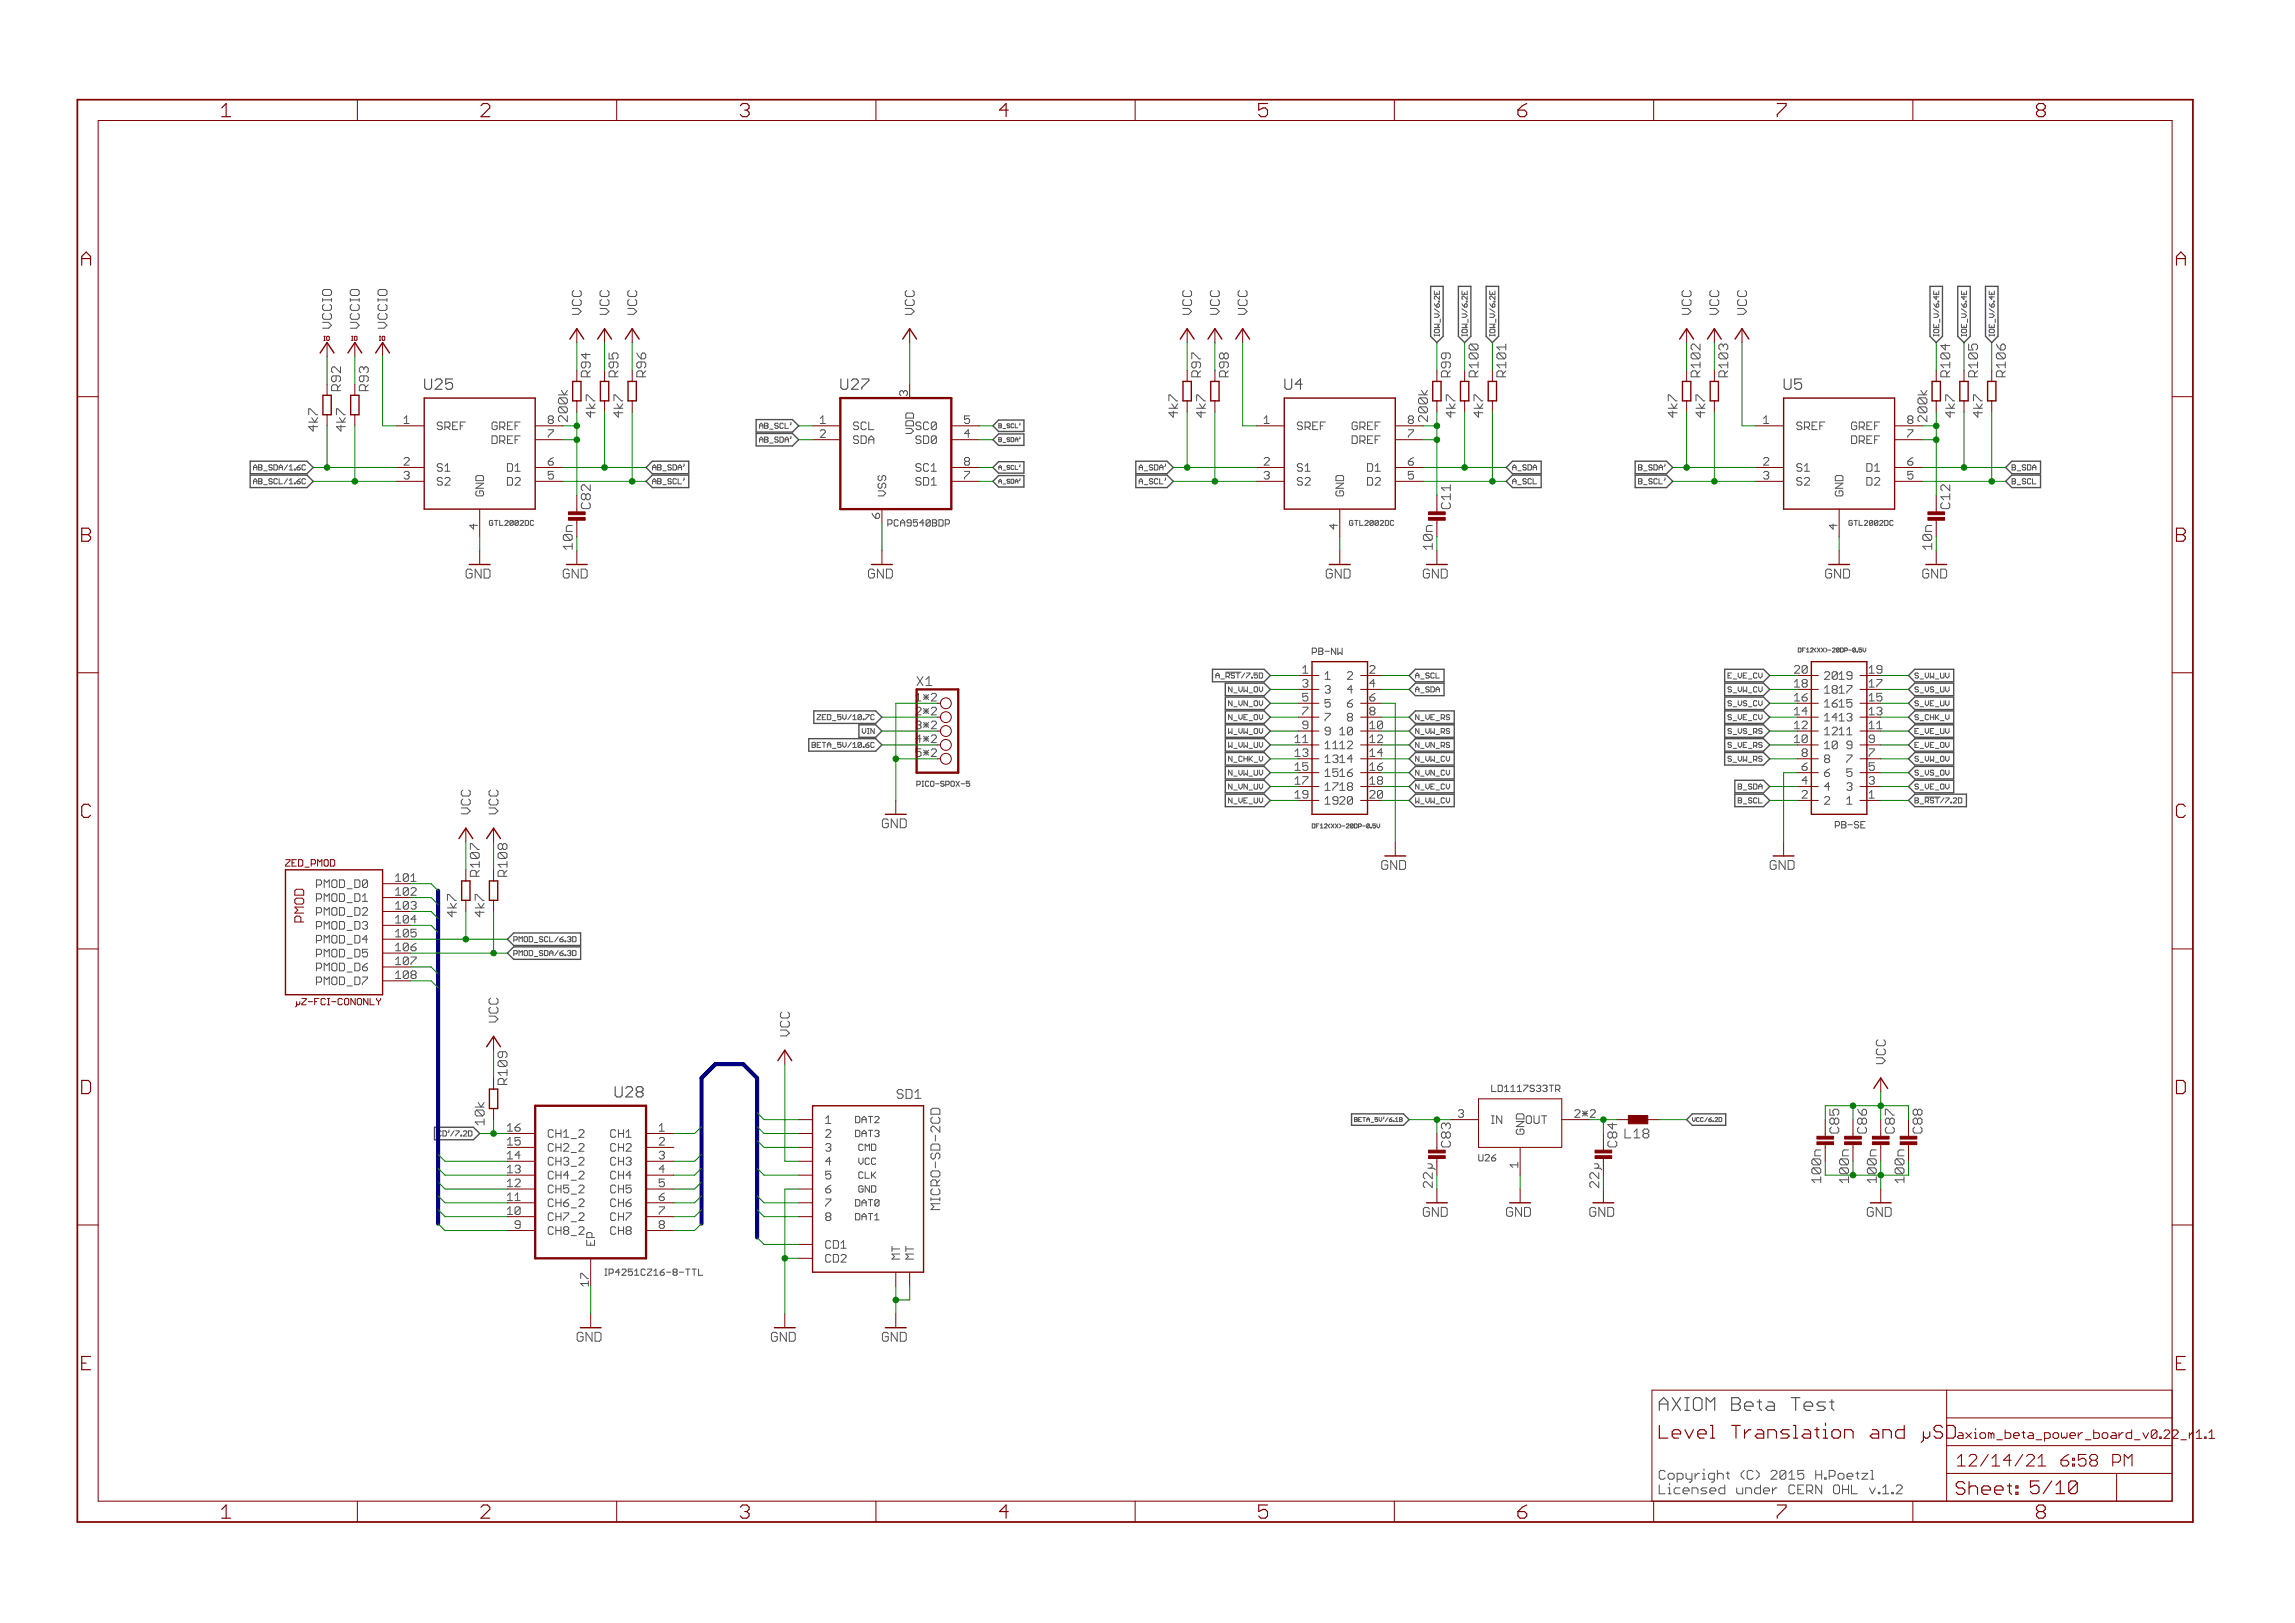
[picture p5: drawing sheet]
<svg xmlns="http://www.w3.org/2000/svg" width="420mm" height="297mm" viewBox="0 0 420 297" stroke-linecap="round" stroke-linejoin="round" font-family="sans-serif">
<defs><g id="words">
<g font-size="3.7" fill="#800000">
<text x="40.5" y="21.4">1</text>
<text x="88" y="21.4">2</text>
<text x="135.5" y="21.4">3</text>
<text x="182.9" y="21.4">4</text>
<text x="230.4" y="21.4">5</text>
<text x="277.8" y="21.4">6</text>
<text x="325.3" y="21.4">7</text>
<text x="372.8" y="21.4">8</text>
<text x="14.9" y="48.6">A</text>
<text x="398.4" y="48.6">A</text>
<text x="14.9" y="99.2">B</text>
<text x="398.4" y="99.2">B</text>
<text x="14.9" y="149.7">C</text>
<text x="398.4" y="149.7">C</text>
<text x="14.9" y="200.2">D</text>
<text x="398.4" y="200.2">D</text>
<text x="14.9" y="250.8">E</text>
<text x="398.4" y="250.8">E</text>
<text x="40.5" y="277.9">1</text>
<text x="88" y="277.9">2</text>
<text x="135.5" y="277.9">3</text>
<text x="182.9" y="277.9">4</text>
<text x="230.4" y="277.9">5</text>
<text x="277.8" y="277.9">6</text>
<text x="325.3" y="277.9">7</text>
<text x="372.8" y="277.9">8</text>
</g>
<text font-size="3.6" fill="#505050" x="303.6" y="258.2">AXIOM Beta Test</text>
<g font-size="3.6" fill="#800000">
<text x="303.6" y="263.3">Level Translation and µSD</text>
<text x="358" y="273.6">Sheet: 5/10</text>
</g>
<g font-size="3.2" fill="#800000">
<text x="358.2" y="268.4">12/14/21</text>
<text x="375.8" y="268.4">6:58 PM</text>
</g>
<g font-size="2.9" fill="#505050">
<text x="77.6" y="71.3">U25</text>
<text x="153.8" y="71.3">U27</text>
<text x="235.1" y="71.3">U4</text>
<text x="326.5" y="71.3">U5</text>
<text x="112.9" y="200.9">U28</text>
</g>
<g font-size="2.5" fill="#505050">
<text x="106.4" y="57.6" transform="rotate(-90 106.4 57.6)">VCC</text>
<text x="111.5" y="57.6" transform="rotate(-90 111.5 57.6)">VCC</text>
<text x="116.6" y="57.6" transform="rotate(-90 116.6 57.6)">VCC</text>
<text x="167.4" y="57.6" transform="rotate(-90 167.4 57.6)">VCC</text>
<text x="218.2" y="57.6" transform="rotate(-90 218.2 57.6)">VCC</text>
<text x="223.2" y="57.6" transform="rotate(-90 223.2 57.6)">VCC</text>
<text x="228.3" y="57.6" transform="rotate(-90 228.3 57.6)">VCC</text>
<text x="309.6" y="57.6" transform="rotate(-90 309.6 57.6)">VCC</text>
<text x="314.7" y="57.6" transform="rotate(-90 314.7 57.6)">VCC</text>
<text x="319.8" y="57.6" transform="rotate(-90 319.8 57.6)">VCC</text>
<text x="60.7" y="60.2" transform="rotate(-90 60.7 60.2)">VCCIO</text>
<text x="65.8" y="60.2" transform="rotate(-90 65.8 60.2)">VCCIO</text>
<text x="70.9" y="60.2" transform="rotate(-90 70.9 60.2)">VCCIO</text>
<text x="62.4" y="71.6" transform="rotate(-90 62.4 71.6)">R92</text>
<text x="67.4" y="71.6" transform="rotate(-90 67.4 71.6)">R93</text>
<text x="108.1" y="69" transform="rotate(-90 108.1 69)">R94</text>
<text x="113.1" y="69" transform="rotate(-90 113.1 69)">R95</text>
<text x="118.2" y="69" transform="rotate(-90 118.2 69)">R96</text>
<text x="219.8" y="69" transform="rotate(-90 219.8 69)">R97</text>
<text x="224.9" y="69" transform="rotate(-90 224.9 69)">R98</text>
<text x="265.5" y="69" transform="rotate(-90 265.5 69)">R99</text>
<text x="270.6" y="69" transform="rotate(-90 270.6 69)">R100</text>
<text x="275.7" y="69" transform="rotate(-90 275.7 69)">R101</text>
<text x="311.2" y="69" transform="rotate(-90 311.2 69)">R102</text>
<text x="316.3" y="69" transform="rotate(-90 316.3 69)">R103</text>
<text x="357" y="69" transform="rotate(-90 357 69)">R104</text>
<text x="362" y="69" transform="rotate(-90 362 69)">R105</text>
<text x="367.1" y="69" transform="rotate(-90 367.1 69)">R106</text>
<text x="103.9" y="77.1" transform="rotate(-90 103.9 77.1)">200k</text>
<text x="109" y="76.4" transform="rotate(-90 109 76.4)">4k7</text>
<text x="114" y="76.4" transform="rotate(-90 114 76.4)">4k7</text>
<text x="215.6" y="76.4" transform="rotate(-90 215.6 76.4)">4k7</text>
<text x="220.7" y="76.4" transform="rotate(-90 220.7 76.4)">4k7</text>
<text x="261.3" y="77.1" transform="rotate(-90 261.3 77.1)">200k</text>
<text x="266.4" y="76.4" transform="rotate(-90 266.4 76.4)">4k7</text>
<text x="271.5" y="76.4" transform="rotate(-90 271.5 76.4)">4k7</text>
<text x="307.1" y="76.4" transform="rotate(-90 307.1 76.4)">4k7</text>
<text x="312.1" y="76.4" transform="rotate(-90 312.1 76.4)">4k7</text>
<text x="352.8" y="77.1" transform="rotate(-90 352.8 77.1)">200k</text>
<text x="357.9" y="76.4" transform="rotate(-90 357.9 76.4)">4k7</text>
<text x="362.9" y="76.4" transform="rotate(-90 362.9 76.4)">4k7</text>
<text x="58.2" y="78.9" transform="rotate(-90 58.2 78.9)">4k7</text>
<text x="63.2" y="78.9" transform="rotate(-90 63.2 78.9)">4k7</text>
<text x="167.8" y="125.5">X1</text>
<text x="86.1" y="149" transform="rotate(-90 86.1 149)">VCC</text>
<text x="91.2" y="149" transform="rotate(-90 91.2 149)">VCC</text>
<text x="87.7" y="160.5" transform="rotate(-90 87.7 160.5)">R107</text>
<text x="92.8" y="160.5" transform="rotate(-90 92.8 160.5)">R108</text>
<text x="83.6" y="167.8" transform="rotate(-90 83.6 167.8)">4k7</text>
<text x="88.6" y="167.8" transform="rotate(-90 88.6 167.8)">4k7</text>
<text x="91.2" y="187.1" transform="rotate(-90 91.2 187.1)">VCC</text>
<text x="144.5" y="189.7" transform="rotate(-90 144.5 189.7)">VCC</text>
<text x="345.2" y="194.7" transform="rotate(-90 345.2 194.7)">VCC</text>
<text x="92.8" y="198.6" transform="rotate(-90 92.8 198.6)">R109</text>
<text x="164.5" y="201.1">SD1</text>
<text x="88.6" y="205.9" transform="rotate(-90 88.6 205.9)">10k</text>
<text x="297.6" y="208.3">L18</text>
<text x="338.4" y="216" transform="rotate(-90 338.4 216)">1</text>
<text x="343.5" y="216" transform="rotate(-90 343.5 216)">1</text>
<text x="348.6" y="216" transform="rotate(-90 348.6 216)">1</text>
<text x="172.1" y="220.4" transform="rotate(-90 172.1 220.4)">MICRO-SD-2CD</text>
<text x="303.6" y="270.8">Copyright (C) 2015 H.Poetzl</text>
<text x="303.6" y="273.5">Licensed under CERN OHL v.1.2</text>
</g>
<g font-size="2.5" fill="#800000">
<text x="108.1" y="93.2" transform="rotate(-90 108.1 93.2)">C82</text>
<text x="265.5" y="93.2" transform="rotate(-90 265.5 93.2)">C11</text>
<text x="357" y="93.2" transform="rotate(-90 357 93.2)">C12</text>
<text x="85.2" y="105.9">GND</text>
<text x="103" y="105.9">GND</text>
<text x="158.9" y="105.9">GND</text>
<text x="242.7" y="105.9">GND</text>
<text x="260.5" y="105.9">GND</text>
<text x="334.1" y="105.9">GND</text>
<text x="351.9" y="105.9">GND</text>
<text x="161.4" y="151.6">GND</text>
<text x="252.8" y="159.2">GND</text>
<text x="323.9" y="159.2">GND</text>
<text x="55.6" y="168.5" transform="rotate(-90 55.6 168.5)">PMOD</text>
<text x="260.5" y="222.7">GND</text>
<text x="275.7" y="222.7">GND</text>
<text x="290.9" y="222.7">GND</text>
<text x="341.7" y="222.7">GND</text>
<text x="105.5" y="245.5">GND</text>
<text x="141.1" y="245.5">GND</text>
<text x="161.4" y="245.5">GND</text>
</g>
<g font-size="2.5" fill="#008000">
<text x="104.8" y="100.2" transform="rotate(-90 104.8 100.2)">10n</text>
<text x="262.2" y="100.2" transform="rotate(-90 262.2 100.2)">10n</text>
<text x="353.7" y="100.2" transform="rotate(-90 353.7 100.2)">10n</text>
<text x="265.5" y="210" transform="rotate(-90 265.5 210)">C83</text>
<text x="296" y="210" transform="rotate(-90 296 210)">C84</text>
<text x="336.6" y="207.4" transform="rotate(-90 336.6 207.4)">C85</text>
<text x="341.7" y="207.4" transform="rotate(-90 341.7 207.4)">C86</text>
<text x="346.8" y="207.4" transform="rotate(-90 346.8 207.4)">C87</text>
<text x="351.9" y="207.4" transform="rotate(-90 351.9 207.4)">C88</text>
<text x="333.3" y="216" transform="rotate(-90 333.3 216)">100n</text>
<text x="338.4" y="214.5" transform="rotate(-90 338.4 214.5)">00n</text>
<text x="343.5" y="214.5" transform="rotate(-90 343.5 214.5)">00n</text>
<text x="348.6" y="214.5" transform="rotate(-90 348.6 214.5)">00n</text>
<text x="262.2" y="217" transform="rotate(-90 262.2 217)">22µ</text>
<text x="292.7" y="217" transform="rotate(-90 292.7 217)">22µ</text>
</g>
<g font-size="2.3" fill="#800000">
<text x="358.2" y="263.3">axiom_beta_power_board_v0.22</text>
<text x="397.9" y="263.3">_r1.1</text>
</g>
<g font-size="2.1" fill="#505050">
<text x="74" y="77.6">1</text>
<text x="100.2" y="77.6">8</text>
<text x="150.2" y="77.6">1</text>
<text x="166.1" y="72.5" transform="rotate(-90 166.1 72.5)">3</text>
<text x="176.4" y="77.6">5</text>
<text x="231.4" y="77.6">1</text>
<text x="257.7" y="77.6">8</text>
<text x="322.9" y="77.6">1</text>
<text x="349.1" y="77.6">8</text>
<text x="79.9" y="78.7">SREF</text>
<text x="90.4" y="81.2">DREF</text>
<text x="90.4" y="78.7">GREF</text>
<text x="100.2" y="80.1">7</text>
<text x="150.2" y="80.1">2</text>
<text x="156.1" y="78.7">SCL</text>
<text x="156.1" y="81.2">SDA</text>
<text x="167.2" y="79.1" transform="rotate(-90 167.2 79.1)">VDD</text>
<text x="167.9" y="81.2">SD0</text>
<text x="167.9" y="78.7">SC0</text>
<text x="176.4" y="80.1">4</text>
<text x="237.4" y="78.7">SREF</text>
<text x="247.9" y="81.2">DREF</text>
<text x="247.9" y="78.7">GREF</text>
<text x="257.7" y="80.1">7</text>
<text x="328.8" y="78.7">SREF</text>
<text x="339.3" y="81.2">DREF</text>
<text x="339.3" y="78.7">GREF</text>
<text x="349.1" y="80.1">7</text>
<text x="74" y="85.2">2</text>
<text x="74" y="87.7">3</text>
<text x="79.9" y="86.3">S1</text>
<text x="79.9" y="88.8">S2</text>
<text x="93" y="88.8">D2</text>
<text x="93" y="86.3">D1</text>
<text x="100.2" y="87.7">5</text>
<text x="100.2" y="85.2">6</text>
<text x="167.9" y="88.8">SD1</text>
<text x="167.9" y="86.3">SC1</text>
<text x="176.4" y="87.7">7</text>
<text x="176.4" y="85.2">8</text>
<text x="231.4" y="85.2">2</text>
<text x="231.4" y="87.7">3</text>
<text x="237.4" y="86.3">S1</text>
<text x="237.4" y="88.8">S2</text>
<text x="250.5" y="88.8">D2</text>
<text x="250.5" y="86.3">D1</text>
<text x="257.7" y="87.7">5</text>
<text x="257.7" y="85.2">6</text>
<text x="322.9" y="85.2">2</text>
<text x="322.9" y="87.7">3</text>
<text x="328.8" y="86.3">S1</text>
<text x="328.8" y="88.8">S2</text>
<text x="341.9" y="88.8">D2</text>
<text x="341.9" y="86.3">D1</text>
<text x="349.1" y="87.7">5</text>
<text x="349.1" y="85.2">6</text>
<text x="88.5" y="90.8" transform="rotate(-90 88.5 90.8)">GND</text>
<text x="161" y="94.8" transform="rotate(-90 161 94.8)">6</text>
<text x="162.2" y="90.8" transform="rotate(-90 162.2 90.8)">VSS</text>
<text x="246" y="90.8" transform="rotate(-90 246 90.8)">GND</text>
<text x="337.4" y="90.8" transform="rotate(-90 337.4 90.8)">GND</text>
<text x="87.4" y="96.8" transform="rotate(-90 87.4 96.8)">4</text>
<text x="244.9" y="96.8" transform="rotate(-90 244.9 96.8)">4</text>
<text x="336.3" y="96.8" transform="rotate(-90 336.3 96.8)">4</text>
<text x="242.5" y="124.4">1</text>
<text x="246.7" y="124.4">2</text>
<text x="333.9" y="124.4">2019</text>
<text x="238.5" y="128.4">5</text>
<text x="238.5" y="130.9">7</text>
<text x="242.5" y="126.9">3</text>
<text x="242.5" y="129.5">5</text>
<text x="246.7" y="126.9">4</text>
<text x="246.7" y="129.5">6</text>
<text x="250.6" y="128.4">6</text>
<text x="250.6" y="130.9">8</text>
<text x="333.9" y="129.5">1615</text>
<text x="333.9" y="126.9">1817</text>
<text x="167.9" y="133.4">3*2</text>
<text x="242.5" y="132">7</text>
<text x="242.5" y="134.6">9</text>
<text x="242.5" y="137.1">1112</text>
<text x="245.4" y="134.6">10</text>
<text x="246.7" y="132">8</text>
<text x="333.9" y="137.1">10</text>
<text x="333.9" y="134.6">1211</text>
<text x="333.9" y="132">1413</text>
<text x="338.1" y="137.1">9</text>
<text x="242.5" y="139.6">1314</text>
<text x="242.5" y="142.2">1516</text>
<text x="329.9" y="143.6">4</text>
<text x="329.9" y="141.1">6</text>
<text x="333.9" y="142.2">6</text>
<text x="333.9" y="139.6">8</text>
<text x="338.1" y="142.2">5</text>
<text x="338.1" y="139.6">7</text>
<text x="342.1" y="143.6">3</text>
<text x="342.1" y="141.1">5</text>
<text x="242.5" y="144.7">1718</text>
<text x="242.5" y="147.3">1920</text>
<text x="333.9" y="147.3">2</text>
<text x="333.9" y="144.7">4</text>
<text x="338.1" y="147.3">1</text>
<text x="338.1" y="144.7">3</text>
<text x="72.3" y="161.4">101</text>
<text x="58.6" y="167.6">PMOD_D2</text>
<text x="58.6" y="165">PMOD_D1</text>
<text x="58.6" y="162.5">PMOD_D0</text>
<text x="72.3" y="166.5">103</text>
<text x="72.3" y="163.9">102</text>
<text x="58.6" y="172.7">PMOD_D4</text>
<text x="58.6" y="170.1">PMOD_D3</text>
<text x="72.3" y="171.5">105</text>
<text x="72.3" y="169">104</text>
<text x="58.6" y="177.7">PMOD_D6</text>
<text x="58.6" y="175.2">PMOD_D5</text>
<text x="72.3" y="179.2">108</text>
<text x="72.3" y="176.6">107</text>
<text x="72.3" y="174.1">106</text>
<text x="58.6" y="180.3">PMOD_D7</text>
<text x="93" y="209.6">15</text>
<text x="93" y="207.1">16</text>
<text x="100.2" y="208.2">CH1_2</text>
<text x="112" y="208.2">CH1</text>
<text x="120.6" y="207.1">1</text>
<text x="120.6" y="209.6">2</text>
<text x="151" y="205.7">1</text>
<text x="151" y="208.2">2</text>
<text x="267" y="204.6">3</text>
<text x="272.9" y="205.7">IN</text>
<text x="279" y="207.6" transform="rotate(-90 279 207.6)">GND</text>
<text x="279.6" y="205.7">OUT</text>
<text x="288.2" y="204.6">2*2</text>
<text x="93" y="214.7">13</text>
<text x="93" y="212.2">14</text>
<text x="100.2" y="215.8">CH4_2</text>
<text x="100.2" y="213.3">CH3_2</text>
<text x="100.2" y="210.7">CH2_2</text>
<text x="112" y="210.7">CH2</text>
<text x="112" y="213.3">CH3</text>
<text x="112" y="215.8">CH4</text>
<text x="120.6" y="212.2">3</text>
<text x="120.6" y="214.7">4</text>
<text x="151" y="210.7">3</text>
<text x="151" y="213.3">4</text>
<text x="151" y="215.8">5</text>
<text x="277.9" y="213.6" transform="rotate(-90 277.9 213.6)">1</text>
<text x="93" y="219.8">11</text>
<text x="93" y="217.2">12</text>
<text x="100.2" y="220.9">CH6_2</text>
<text x="100.2" y="218.4">CH5_2</text>
<text x="112" y="218.4">CH5</text>
<text x="112" y="220.9">CH6</text>
<text x="120.6" y="217.2">5</text>
<text x="120.6" y="219.8">6</text>
<text x="151" y="218.4">6</text>
<text x="151" y="220.9">7</text>
<text x="93" y="222.3">10</text>
<text x="94.3" y="224.9">9</text>
<text x="100.2" y="226">CH8_2</text>
<text x="100.2" y="223.4">CH7_2</text>
<text x="108.8" y="228" transform="rotate(-90 108.8 228)">EP</text>
<text x="112" y="223.4">CH7</text>
<text x="112" y="226">CH8</text>
<text x="120.6" y="222.3">7</text>
<text x="120.6" y="224.9">8</text>
<text x="151" y="223.4">8</text>
<text x="151" y="228.5">CD1</text>
<text x="151" y="231.1">CD2</text>
<text x="164.7" y="230.5" transform="rotate(-90 164.7 230.5)">MT</text>
<text x="167.2" y="230.5" transform="rotate(-90 167.2 230.5)">MT</text>
<text x="107.7" y="235.2" transform="rotate(-90 107.7 235.2)">17</text>
</g>
<g font-size="2.1" fill="#800000">
<text x="238.5" y="123.3">1</text>
<text x="238.5" y="125.8">3</text>
<text x="250.6" y="123.3">2</text>
<text x="250.6" y="125.8">4</text>
<text x="328.6" y="125.8">18</text>
<text x="328.6" y="123.3">20</text>
<text x="342.1" y="125.8">17</text>
<text x="342.1" y="123.3">19</text>
<text x="167.9" y="128.4">1*2</text>
<text x="167.9" y="130.9">2*2</text>
<text x="328.6" y="130.9">14</text>
<text x="328.6" y="128.4">16</text>
<text x="342.1" y="130.9">13</text>
<text x="342.1" y="128.4">15</text>
<text x="167.9" y="136">4*2</text>
<text x="237.2" y="136">11</text>
<text x="238.5" y="133.4">9</text>
<text x="250.6" y="133.4">10</text>
<text x="250.6" y="136">12</text>
<text x="328.6" y="136">10</text>
<text x="328.6" y="133.4">12</text>
<text x="342.1" y="136">9</text>
<text x="342.1" y="133.4">11</text>
<text x="167.9" y="138.5">5*2</text>
<text x="237.2" y="138.5">13</text>
<text x="237.2" y="141.1">15</text>
<text x="237.2" y="143.6">17</text>
<text x="250.6" y="138.5">14</text>
<text x="250.6" y="141.1">16</text>
<text x="250.6" y="143.6">18</text>
<text x="329.9" y="138.5">8</text>
<text x="342.1" y="138.5">7</text>
<text x="237.2" y="146.1">19</text>
<text x="250.6" y="146.1">20</text>
<text x="329.9" y="146.1">2</text>
<text x="342.1" y="146.1">1</text>
</g>
<g font-size="1.8" fill="#505050">
<text x="163.3" y="96.3">PCA9540BDP</text>
<text x="274" y="199.8">LD1117S33TR</text>
<text x="156.7" y="205.5">DAT2</text>
<text x="156.7" y="208.1">DAT3</text>
<text x="157.2" y="210.6">CMD</text>
<text x="157.2" y="213.2">VCC</text>
<text x="157.2" y="215.7">CLK</text>
<text x="270.6" y="212.5">U26</text>
<text x="156.7" y="220.8">DAT0</text>
<text x="157.2" y="218.2">GND</text>
<text x="156.7" y="223.3">DAT1</text>
<text x="110.6" y="233.5">IP4251CZ16-8-TTL</text>
</g>
<g font-size="1.8" fill="#800000">
<text x="52.2" y="158.6">ZED_PMOD</text>
<text x="54.9" y="184">µZ-FCI-CONONLY</text>
</g>
<g font-size="1.4" fill="#505050">
<text x="263.5" y="61.5" transform="rotate(-90 263.5 61.5)">IOW_V/6.2E</text>
<text x="268.6" y="61.5" transform="rotate(-90 268.6 61.5)">IOW_V/6.2E</text>
<text x="273.7" y="61.5" transform="rotate(-90 273.7 61.5)">IOW_V/6.2E</text>
<text x="354.9" y="61.5" transform="rotate(-90 354.9 61.5)">IOE_V/6.4E</text>
<text x="360" y="61.5" transform="rotate(-90 360 61.5)">IOE_V/6.4E</text>
<text x="365.1" y="61.5" transform="rotate(-90 365.1 61.5)">IOE_V/6.4E</text>
<text x="139.1" y="81">AB_SDA'</text>
<text x="139.1" y="78.4">AB_SCL'</text>
<text x="46.8" y="86.1">AB_SDA/1.6C</text>
<text x="46.8" y="88.6">AB_SCL/1.6C</text>
<text x="119.4" y="86.1">AB_SDA'</text>
<text x="119.4" y="88.6">AB_SCL'</text>
<text x="208.5" y="88.6">A_SCL'</text>
<text x="208.5" y="86.1">A_SDA'</text>
<text x="276.8" y="88.6">A_SCL</text>
<text x="276.8" y="86.1">A_SDA</text>
<text x="299.9" y="88.6">B_SCL'</text>
<text x="299.9" y="86.1">B_SDA'</text>
<text x="368.3" y="86.1">B_SDA</text>
<text x="368.3" y="88.6">B_SCL</text>
<text x="90.3" y="96.2">GTL2002DC</text>
<text x="247.8" y="96.2">GTL2002DC</text>
<text x="339.2" y="96.2">GTL2002DC</text>
<text x="222.9" y="124.1">A_RST/7.5D</text>
<text x="259.1" y="124.1">A_SCL</text>
<text x="316.9" y="124.1">E_VE_CV</text>
<text x="350.5" y="124.1">S_VW_UV</text>
<text x="150.1" y="131.8">ZED_5V/10.7C</text>
<text x="225.4" y="131.8">N_VE_OV</text>
<text x="225.4" y="126.7">N_VW_OV</text>
<text x="225.4" y="129.2">N_VN_OV</text>
<text x="259.1" y="126.7">A_SDA</text>
<text x="259.1" y="131.8">N_VE_RS</text>
<text x="316.9" y="126.7">S_VW_CV</text>
<text x="316.9" y="129.2">S_VS_CV</text>
<text x="316.9" y="131.8">S_VE_CV</text>
<text x="350.5" y="131.8">S_CHK_V</text>
<text x="350.5" y="126.7">S_VS_UV</text>
<text x="350.5" y="129.2">S_VE_UV</text>
<text x="149.3" y="136.8">BETA_5V/10.6C</text>
<text x="157.7" y="134.3">VIN</text>
<text x="225.4" y="134.3">W_VW_OV</text>
<text x="225.4" y="136.8">W_VW_UV</text>
<text x="259.1" y="134.3">N_VW_RS</text>
<text x="259.1" y="136.8">N_VN_RS</text>
<text x="316.9" y="134.3">S_VS_RS</text>
<text x="316.9" y="136.8">S_VE_RS</text>
<text x="350.5" y="134.3">E_VE_UV</text>
<text x="350.5" y="136.8">E_VE_OV</text>
<text x="167.8" y="144">PICO-SPOX-5</text>
<text x="225.4" y="139.4">N_CHK_V</text>
<text x="225.4" y="141.9">N_VW_UV</text>
<text x="259.1" y="139.4">N_VW_CV</text>
<text x="259.1" y="141.9">N_VN_CV</text>
<text x="316.9" y="139.4">S_VW_RS</text>
<text x="350.5" y="141.9">S_VS_OV</text>
<text x="350.5" y="139.4">S_VW_OV</text>
<text x="225.4" y="144.5">N_VN_UV</text>
<text x="225.4" y="147">N_VE_UV</text>
<text x="259.1" y="144.5">N_VE_CV</text>
<text x="259.1" y="147">W_VW_CV</text>
<text x="318.6" y="144.5">B_SDA</text>
<text x="318.6" y="147">B_SCL</text>
<text x="350.5" y="144.5">S_VE_OV</text>
<text x="350.5" y="147">B_RST/7.2D</text>
<text x="94" y="172.4">PMOD_SCL/6.3D</text>
<text x="94" y="174.9">PMOD_SDA/6.3D</text>
<text x="79.8" y="208">CD'/7.2D</text>
</g>
<g font-size="1.1" fill="#800000">
<text x="59.1" y="62.3">IO</text>
<text x="64.2" y="62.3">IO</text>
<text x="69.3" y="62.3">IO</text>
</g>
<g font-size="1.1" fill="#505050">
<text x="182.8" y="78.3">B_SCL'</text>
<text x="182.8" y="80.9">B_SDA'</text>
<text x="182.8" y="86">A_SCL'</text>
<text x="182.8" y="88.5">A_SDA'</text>
<text x="247.8" y="205.3">BETA_5V'/6.1B</text>
<text x="309.8" y="205.3">VCC/6.2D</text>
</g>
</g></defs>
<g fill="none" stroke="#505050" stroke-width=".18">
<path d="M90.1 95.2h-.4l-.1 .2v.6l.1 .2h.4M162.5 95.9h.6M163.1 95.1h-.6v1.2M247.5 95.2l-.4 .2v.6l.4 .2M339 95.2h-.4l-.1 .2v.6l.1 .2h.4M240.2 119.4h.6l.2-.2v-.4l-.2-.2h-.6v1.2M241.4 118.6h.6l.2 .2-.2 .4 .2 .4-.2 .2h-.6zM241.4 119.2h.6M242.6 119.2h.8M244.5 118.6v1.2l-.7-1.2v1.2M244.9 118.6v1.2l.4-.4 .4 .4v-1.2M329.2 118.6l.5 .1v.5l-.1 .1h-.4z"/>
<path d="M330 119h.2M330.5 118.6h-.5v.7M330.7 119.3h.5M330.7 118.9l.3-.3v.7M331.5 118.7l.1-.1 .4 .1-.5 .6h.5M332.5 118.6l-.3 .3v.2l.3 .2M332.7 118.6l.5 .7M333.2 118.6l-.5 .7M333.5 118.6l.5 .7M334 118.6l-.5 .7M334.2 118.6l.3 .3v.2l-.3 .2M334.7 119h.5"/>
<path d="M335.5 118.7l.1-.1 .4 .1-.5 .6h.5M336.7 118.7v.5l-.1 .1-.4-.1M336.7 118.7l-.4-.1-.1 .1v.5M336.7 118.7l-.5 .5M337 118.6h.3l.2 .1v.5l-.2 .1h-.3zM337.7 119.1l.5-.1-.1-.4h-.4v.7M338.5 119h.4M339.7 118.7v.5l-.1 .1-.4-.1M339.7 118.7l-.4-.1-.1 .1v.5M339.7 118.7l-.5 .5M340 119.2l.1 .1zM340.8 118.6h-.5v.4l.3-.1 .2 .1-.1 .3-.4-.1"/>
<path d="M341.1 118.6v.5l.2 .2 .3-.2v-.5M148.7 136.3h.4M149.1 135.9h-.4v.9h.4M149.6 130.8h.6M150.2 130.9l-.6 .7v.1h.6M224.4 123h2.8M224.9 126.6v-.9l.7 .9M224.9 129.2v-1l.7 1M224.9 131.7v-.9l.7 .9M224.9 133.3v1l.3-.3M224.9 135.9v.9l.3-.3M224.9 139.3v-.9l.7 .9"/>
<path d="M316.4 123.6h.3M316.4 126.5l.1 .1M316.4 129l.1 .2M316.4 131.6l.1 .1M316.4 134.1l.1 .2M316.4 139.2l.1 .1M316.4 136.7l.1 .1M316.5 138.4l-.1 .2 .1 .3M316.5 125.7l-.1 .2 .1 .3M316.5 128.2l-.1 .2 .1 .3M316.5 130.8l-.1 .1 .1 .4M316.5 133.3l-.1 .2 .1 .3"/>
<path d="M316.5 135.9l-.1 .1 .1 .3M317 123.2h-.6v.9h.6M176.9 143h.6M177.4 143.3l.1 .1v.4l-.1 .1M224.9 141.9v-1l.7 1M224.9 144.4v-.9l.7 .9M224.9 147v-1l.7 1M240.2 150.8l.5 .1v.5l-.1 .1h-.4zM241 151.2h.2M241.5 150.8h-.5v.7M241.7 151.5h.5M241.7 151l.3-.2v.7"/>
<path d="M242.5 150.9l.1-.1 .4 .1-.5 .6h.5M243.5 150.8l-.3 .2v.3l.3 .2M243.7 150.8l.5 .7M244.2 150.8l-.5 .7M244.5 150.8l.5 .7M245 150.8l-.5 .7M245.2 150.8l.3 .2v.3l-.3 .2M245.7 151.2h.5M246.5 150.9l.1-.1 .4 .1-.5 .6h.5M247.7 150.9v.5l-.1 .1-.4-.1M247.7 150.9l-.4-.1-.1 .6M247.7 150.9l-.5 .5"/>
<path d="M248 150.8l.5 .1v.5l-.2 .1h-.3zM248.7 151.3h.4l.1-.4-.1-.1h-.4v.7M249.5 151.2h.5M250.7 150.9v.5l-.1 .1-.4-.1M250.7 150.9l-.1-.1-.4 .1v.5M250.7 150.9l-.5 .5M251 151.4l.1 .1zM251.8 150.8h-.5v.4l.3-.2 .2 .2-.1 .3-.4-.1M252.1 150.8v.5l.2 .2 .3-.2v-.5M336 151.1h.6l.2-.2v-.3l-.2-.3h-.6v1.2M337.2 150.3h.5l.2 .3v.1l-.2 .2 .2 .2v.2l-.2 .2h-.5zM337.2 150.9h.5"/>
<path d="M338.3 150.9h.8M340.3 150.6l-.2-.3h-.4l-.2 .3 .2 .3h.4l.2 .2-.2 .4h-.4l-.2-.2M340.7 150.9h.4M341.4 150.3h-.7v1.2h.7M352.4 145.9h2.8M57.9 179.7h.7M57.9 177.2h.7M57.9 174.7h.7M57.9 172.1h.7M57.9 169.6h.7M57.9 167h.7M57.9 164.5h.7"/>
<path d="M57.9 162h.7M58.6 161h-.7v1.4M58.6 163.6h-.7v1.4M58.6 166.1h-.7v1.4M58.6 168.7h-.7v1.4M58.6 171.2h-.7v1.4M58.6 173.7h-.7v1.4M58.6 176.3h-.7v1.4M58.6 178.8h-.7v1.4M105.3 171.4l.2 .2v.6l-.2 .2M105.3 174l.2 .1v.7l-.2 .1M273.1 198.6v1.2h.8"/>
<path d="M127.9 233.4h.8M171 220.9l-.6 .5h1.7M347.4 271.8h.6l.2 .2v.3l-1 1.1h1"/>
</g>
<g fill="none" stroke="#505050" stroke-width=".25">
<path d="M261.9 52.4h2.3v9.2l-1.1 1.1-1.2-1.1zM267 52.4h2.3v9.2l-1.2 1.1-1.1-1.1zM272.1 52.4h2.3v9.2l-1.2 1.1-1.1-1.1zM353.3 52.4h2.3v9.2l-1.1 1.1-1.2-1.1zM358.4 52.4h2.3v9.2l-1.1 1.1-1.2-1.1zM363.5 52.4h2.3v9.2l-1.2 1.1-1.1-1.1zM138.4 79.3h6.7l1.1 1.2-1.1 1.1h-6.7zM138.4 76.8h6.7l1.1 1.1-1.1 1.2h-6.7zM182.8 76.9h4.7v2.1h-4.7l-1-1.1zM182.8 79.4h4.7v2.1h-4.7l-1-1zM45.8 87h10.4l1.1 1.1-1.1 1.1h-10.4zM45.8 84.4h10.4l1.1 1.2-1.1 1.1h-10.4z"/>
<path d="M119.4 87h6.7v2.2h-6.7l-1.1-1.1zM119.4 84.4h6.7v2.3h-6.7l-1.1-1.1zM182.8 84.5h4.7v2.1h-4.7l-1-1zM182.8 87h4.7v2.1h-4.7l-1-1zM207.9 87h5.8l1.1 1.1-1.1 1.1h-5.8zM207.9 84.4h5.8l1.1 1.2-1.1 1.1h-5.8zM275.8 88.1l1.1-1.1h5.3v2.2h-5.3zM275.8 85.6l1.1-1.2h5.3v2.3h-5.3zM299.4 87h5.7l1.1 1.1-1.1 1.1h-5.7zM299.4 84.4h5.7l1.1 1.2-1.1 1.1h-5.7zM367.2 88.1l1.1-1.1h5.3v2.2h-5.3zM367.2 85.6l1.1-1.2h5.3v2.3h-5.3z"/>
<path d="M148.1 135.2h12.2l1.2 1.1-1.2 1.2h-12.2zM149 130.1h11.3l1.2 1.2-1.2 1.1h-11.3zM157.2 132.7h3.1l1.2 1.1-1.2 1.1h-3.1zM222 122.5h9.4l1.2 1.1-1.2 1.2h-9.4zM224.3 125h7.1l1.2 1.2-1.2 1.1h-7.1zM224.3 127.6h7.1l1.2 1.1-1.2 1.2h-7.1zM224.3 130.1h7.1l1.2 1.2-1.2 1.1h-7.1zM224.3 132.7h7.1l1.2 1.1-1.2 1.1h-7.1zM224.3 135.2h7.1l1.2 1.1-1.2 1.2h-7.1zM224.3 137.7h7.1l1.2 1.2-1.2 1.1h-7.1zM258 123.6l1.1-1.1h5.3v2.3h-5.3zM258 126.2l1.1-1.2h5.3v2.3h-5.3z"/>
<path d="M258 131.3l1.1-1.2h7.1v2.3h-7.1zM259.1 132.7h7.1v2.2h-7.1l-1.1-1.1zM259.1 135.2h7.1v2.3h-7.1l-1.1-1.2zM259.1 137.7h7.1v2.3h-7.1l-1.1-1.1zM315.7 122.5h7.2l1.1 1.1-1.1 1.2h-7.2zM315.7 125h7.2l1.1 1.2-1.1 1.1h-7.2zM315.7 127.6h7.2l1.1 1.1-1.1 1.2h-7.2zM315.7 130.1h7.2l1.1 1.2-1.1 1.1h-7.2zM315.7 132.7h7.2l1.1 1.1-1.1 1.1h-7.2zM315.7 135.2h7.2l1.1 1.1-1.1 1.2h-7.2zM315.7 137.7h7.2l1.1 1.2-1.1 1.1h-7.2zM349.4 123.6l1.1-1.1h7.2v2.3h-7.2z"/>
<path d="M349.4 126.2l1.1-1.2h7.2v2.3h-7.2zM349.4 128.7l1.1-1.1h7.2v2.3h-7.2zM349.4 131.3l1.1-1.2h7.2v2.3h-7.2zM349.4 133.8l1.1-1.1h7.2v2.2h-7.2zM349.4 136.3l1.1-1.1h7.2v2.3h-7.2zM349.4 138.9l1.1-1.2h7.2v2.3h-7.2zM224.3 142.8h7.1l1.2 1.2-1.2 1.1h-7.1zM224.3 140.3h7.1l1.2 1.1-1.2 1.2h-7.1zM224.3 145.4h7.1l1.2 1.1-1.2 1.1h-7.1zM259.1 142.8h7.1v2.3h-7.1l-1.1-1.1zM259.1 140.3h7.1v2.3h-7.1l-1.1-1.2zM259.1 145.4h7.1v2.2h-7.1l-1.1-1.1z"/>
<path d="M317.6 142.8h5.3l1.1 1.2-1.1 1.1h-5.3zM317.6 145.4h5.3l1.1 1.1-1.1 1.1h-5.3zM349.4 141.4l1.1-1.1h7.2v2.3h-7.2zM349.4 144l1.1-1.2h7.2v2.3h-7.2zM349.4 146.5l1.1-1.1h9.5v2.2h-9.5zM92.9 171.9l1.1-1.1h12.3v2.2h-12.3zM92.9 174.4l1.1-1.1h12.3v2.3h-12.3zM79.5 206.3h7.2l1.1 1.2-1.1 1.1h-7.2zM247.4 203.9h9.5l1.1 1-1.1 1.1h-9.5zM309.8 203.9h6.1v2.1h-6.1l-1-1.1z"/>
</g>
<g fill="none" stroke="#800000" stroke-width=".18">
<path d="M65.4 18.2v3.9M112.9 18.2v3.9M160.4 18.2v3.9M207.8 18.2v3.9M255.3 18.2v3.9M302.7 18.2v3.9M350.2 18.2v3.9M18 22.1h379.7v252.6h-379.7zM14.2 72.6h3.8M59.9 62.7v2.5M59.9 70.3v2M59.9 75.9v2"/>
<path d="M65 62.7v2.5M65 70.3v2M65 75.9v2M70 62.7v2.5M72.6 77.9h5.1M98 77.9h5.1M105.6 60.2v2.5M105.6 67.8v2M105.6 73.4v2M110.7 60.2v2.5M110.7 67.8v2M110.7 73.4v2"/>
<path d="M115.7 60.2v2.5M115.7 67.8v2M115.7 73.4v2M148.8 77.9h5M166.5 60.2v2.5M166.5 70.3v2.6M174.2 77.9h5M217.3 60.2v2.5M217.3 67.8v2M217.3 73.4v2M222.4 60.2v2.5M222.4 67.8v2"/>
<path d="M222.4 73.4v2M227.5 60.2v2.5M230 77.9h5.1M255.4 77.9h5.1M263.1 67.8v2M263.1 73.4v2M268.1 67.8v2M268.1 73.4v2M273.2 67.8v2M273.2 73.4v2M308.8 60.2v2.5M308.8 67.8v2"/>
<path d="M308.8 73.4v2M313.9 60.2v2.5M313.9 67.8v2M313.9 73.4v2M318.9 60.2v2.5M321.5 77.9h5M346.9 77.9h5M354.5 67.8v2M354.5 73.4v2M359.6 67.8v2M359.6 73.4v2M364.6 67.8v2"/>
<path d="M364.6 73.4v2M397.7 72.6h3.8M72.6 85.6h5.1M72.6 88.1h5.1M87.8 93.2v5.1M98 85.6h5.1M98 88.1h5.1M98 80.5h5.1M148.8 80.5h5M161.5 93.2v2.5M174.2 85.6h5M174.2 88.1h5"/>
<path d="M174.2 80.5h5M230 85.6h5.1M230 88.1h5.1M245.3 93.2v5.1M255.4 85.6h5.1M255.4 88.1h5.1M255.4 80.5h5.1M321.5 85.6h5M321.5 88.1h5M336.7 93.2v5.1M346.9 85.6h5M346.9 88.1h5"/>
<path d="M346.9 80.5h5M87.8 100.8v2.5M105.6 100.8v2.5M161.5 100.8v2.5M245.3 100.8v2.5M263.1 100.8v2.5M336.7 100.8v2.5M354.5 100.8v2.5M14.2 123.1h3.8M237.7 123.6h3.8M237.7 128.7h3.8M237.7 126.2h3.8"/>
<path d="M237.7 131.3h3.8M240.2 133.8h1.3M240.2 138.9h1.3M240.2 136.3h1.3M249.1 123.6h3.8M249.1 128.7h3.8M249.1 133.8h1.3M249.1 138.9h1.3M249.1 126.2h3.8M249.1 131.3h1.3M249.1 136.3h1.3M329.1 138.9h3.8"/>
<path d="M331.6 123.6h1.3M331.6 128.7h1.3M331.6 133.8h1.3M331.6 126.2h1.3M331.6 131.3h1.3M331.6 136.3h1.3M340.5 123.6h1.3M340.5 128.7h1.3M340.5 133.8h1.3M340.5 138.9h3.8M340.5 126.2h1.3M340.5 131.3h1.3"/>
<path d="M340.5 136.3h3.8M397.7 123.1h3.8M85.3 151.6v2.5M85.3 159.2v2M90.4 151.6v2.5M90.4 159.2v2M164 146.5v2.5M240.2 144h1.3M240.2 141.4h1.3M240.2 146.5h1.3M249.1 144h1.3M249.1 141.4h1.3"/>
<path d="M249.1 146.5h1.3M255.4 154.1v2.6M326.5 154.1v2.6M329.1 144h3.8M329.1 141.4h3.8M329.1 146.5h3.8M340.5 144h3.8M340.5 141.4h3.8M340.5 146.5h3.8M14.2 173.7h3.8M70 179.5h5.1M70 177h5.1"/>
<path d="M70 174.4h5.1M70 171.9h5.1M70 169.4h5.1M70 166.8h5.1M70 164.3h5.1M70 161.7h5.1M85.3 164.8v2M90.4 164.8v2M397.7 173.7h3.8M54.3 183.3v.8l-.2 .2M54.3 183.7l.2 .2M90.4 189.7v2.5"/>
<path d="M90.4 197.3v2M143.7 192.2v2.6M344.3 197.3v2.5M90.4 202.9v2M92.9 207.5h5.1M92.9 210h5.1M92.9 212.5h5.1M92.9 215.1h5.1M92.9 217.6h5.1M118.3 207.5h5.1M118.3 210h5.1M118.3 212.5h5.1"/>
<path d="M118.3 215.1h5.1M118.3 217.6h5.1M146.2 204.9h2.6M146.2 207.5h2.6M146.2 210h2.6M146.2 212.5h2.6M146.2 215.1h2.6M146.2 217.6h2.6M263.1 217.6v2.5M265.6 204.9h5.1M270.7 201.1h15.2v8.9h-15.2zM278.3 210v5.1"/>
<path d="M278.3 217.6v2.5M285.9 204.9h5.1M293.5 217.6v2.5M296.1 204.9h3M300.7 204.9h3M344.3 217.6v2.5M14.2 224.2h3.8M92.9 220.1h5.1M92.9 222.7h5.1M92.9 225.2h5.1M108.1 230.3v5.1M118.3 220.1h5.1"/>
<path d="M118.3 222.7h5.1M118.3 225.2h5.1M146.2 220.1h2.6M146.2 222.7h2.6M146.2 227.8h2.6M146.2 230.3h2.6M164 232.8v2.6M166.5 232.8v2.6M397.7 224.2h3.8M108.1 240.5v2.5M143.7 240.5v2.5M164 240.5v2.5"/>
<path d="M356.4 254.4v5.1h41.3M397.7 254.4h-95.3v20.3M65.4 274.7v3.9M112.9 274.7v3.9M160.4 274.7v3.9M207.8 274.7v3.9M255.3 274.7v3.9M302.7 274.7v3.9M350.2 274.7v3.9M356.4 269.7h41.3M387.5 269.7v5M397.7 264.6h-41.3v10.1"/>
<circle cx="173.2" cy="138.9" r=".99"/>
<circle cx="173.2" cy="133.8" r=".99"/>
<circle cx="173.2" cy="136.3" r=".99"/>
<circle cx="173.2" cy="128.7" r=".99"/>
<circle cx="173.2" cy="131.3" r=".99"/>
</g>
<path d="M14.2 18.2h387.3v260.4h-387.3z" fill="none" stroke="#800000" stroke-width=".32"/>
<g fill="none" stroke="#800000" stroke-width=".25">
<path d="M58.6 64.6l1.3-1.9 1.3 1.9M59.1 72.3h1.5v3.6h-1.5zM63.7 64.6l1.3-1.9 1.2 1.9M64.2 72.3h1.5v3.6h-1.5zM68.8 64.6l1.2-1.9 1.3 1.9M77.7 72.9h20.3v20.3h-20.3zM104.3 62.1l1.3-1.9 1.3 1.9M104.8 69.8h1.6v3.6h-1.6zM109.4 62.1l1.3-1.9 1.3 1.9M109.9 69.8h1.5v3.6h-1.5zM114.5 62.1l1.2-1.9 1.3 1.9M115 69.8h1.5v3.6h-1.5z"/>
<path d="M165.3 62.1l1.2-1.9 1.3 1.9M216.1 62.1l1.2-1.9 1.3 1.9M216.6 69.8h1.5v3.6h-1.5zM221.1 62.1l1.3-1.9 1.3 1.9M221.7 69.8h1.5v3.6h-1.5zM226.2 62.1l1.3-1.9 1.3 1.9M235.1 72.9h20.3v20.3h-20.3zM262.3 69.8h1.5v3.6h-1.5zM267.4 69.8h1.5v3.6h-1.5zM272.5 69.8h1.5v3.6h-1.5zM307.5 62.1l1.3-1.9 1.2 1.9M308 69.8h1.5v3.6h-1.5z"/>
<path d="M312.6 62.1l1.3-1.9 1.2 1.9M313.1 69.8h1.5v3.6h-1.5zM317.6 62.1l1.3-1.9 1.3 1.9M326.5 72.9h20.4v20.3h-20.4zM353.7 69.8h1.5v3.6h-1.5zM358.8 69.8h1.5v3.6h-1.5zM363.9 69.8h1.5v3.6h-1.5zM240.2 121.1h10.2M240.2 126.2v5.1M250.4 126.2v5.1M331.6 121.1h10.2M331.6 138.9v5.1"/>
<path d="M341.8 138.9v5.1M52.3 159.2h17.7v22.9h-17.7zM84 153.5l1.3-1.9 1.3 1.9M89.1 153.5l1.3-1.9 1.2 1.9M240.2 146.5v2.5h10.2v-2.5M331.6 146.5v2.5h10.2v-2.5M84.5 161.2h1.5v3.6h-1.5zM89.6 161.2h1.5v3.6h-1.5zM89.1 191.6l1.3-1.9 1.2 1.9M89.6 199.3h1.5v3.6h-1.5zM142.4 194.1l1.3-1.9 1.2 1.9M343 199.2l1.3-1.9 1.3 1.9"/>
<path d="M148.8 202.4h20.3v30.4h-20.3z"/>
</g>
<path d="M153.8 72.9h20.4v20.3h-20.4zM167.8 126.2h7.6v15.2h-7.6zM98 202.4h20.3v27.9h-20.3z" fill="none" stroke="#800000" stroke-width=".42"/>
<g fill="#800000" stroke="#800000" stroke-width=".18">
<path d="M261.5 94.7h3.1v.5h-3.1z"/>
<path d="M261.5 93.7h3.1v.5h-3.1z"/>
<path d="M353 94.7h3v.5h-3z"/>
<path d="M353 93.7h3v.5h-3z"/>
<path d="M104.1 94.7h3v.5h-3z"/>
<path d="M104.1 93.7h3v.5h-3z"/>
<path d="M261.5 211.5h3.1v.5h-3.1z"/>
<path d="M261.5 210.5h3.1v.5h-3.1z"/>
<path d="M292 211.5h3.1v.5h-3.1z"/>
<path d="M292 210.5h3.1v.5h-3.1z"/>
<path d="M298.1 204.2h3.6v1.5h-3.6z"/>
<path d="M332.6 209h3.1v.5h-3.1z"/>
<path d="M332.6 208h3.1v.5h-3.1z"/>
<path d="M337.7 209h3.1v.5h-3.1z"/>
<path d="M337.7 208h3.1v.5h-3.1z"/>
<path d="M342.8 209h3v.5h-3z"/>
<path d="M342.8 208h3v.5h-3z"/>
<path d="M347.9 209h3v.5h-3z"/>
<path d="M347.9 208h3v.5h-3z"/>
</g>
<path d="M80.2 163v60.9M128.4 223.9v-26.6l2.6-2.5h5.1l2.5 2.5v29.2" fill="none" stroke="#000080" stroke-width=".76"/>
<g fill="none" stroke="#008000" stroke-width=".18">
<path d="M59.9 65.2v5.1M59.9 77.9v7.7M65 65.2v5.1M65 77.9v10.2M70 65.2v12.7h2.6M103.1 77.9h2.5M105.6 62.7v5.1M105.6 75.4v15.2M110.7 62.7v5.1M110.7 75.4v10.2M115.7 62.7v5.1M115.7 75.4v12.7"/>
<path d="M146.2 77.9h2.6M166.5 62.7v7.6M179.2 77.9h2.6M217.3 62.7v5.1M217.3 75.4v10.2M222.4 62.7v5.1M222.4 75.4v12.7M227.5 62.7v15.2h2.5M260.5 77.9h2.6M263.1 62.7v5.1M263.1 75.4v15.2M268.1 62.7v5.1"/>
<path d="M268.1 75.4v10.2M273.2 62.7v5.1M273.2 75.4v12.7M308.8 62.7v5.1M308.8 75.4v10.2M313.9 62.7v5.1M313.9 75.4v12.7M318.9 62.7v15.2h2.6M351.9 77.9h2.6M354.5 62.7v5.1M354.5 75.4v15.2M359.6 62.7v5.1"/>
<path d="M359.6 75.4v10.2M364.6 62.7v5.1M364.6 75.4v12.7M57.3 88.1h15.3M57.3 85.6h15.3M87.8 98.3v2.5M103.1 88.1h15.2M103.1 85.6h15.2M103.1 80.5h2.5M146.2 80.5h2.6M161.5 95.7v5.1M179.2 88.1h2.6"/>
<path d="M179.2 85.6h2.6M179.2 80.5h2.6M214.8 88.1h15.2M214.8 85.6h15.2M245.3 98.3v2.5M260.5 88.1h15.3M260.5 85.6h15.3M260.5 80.5h2.6M306.2 88.1h15.3M306.2 85.6h15.3M336.7 98.3v2.5M351.9 88.1h15.3"/>
<path d="M351.9 85.6h15.3M351.9 80.5h2.6M161.5 131.3h10.1M161.5 133.8h10.1M161.5 136.3h10.1M164 138.9h7.6M171.6 128.7h-7.6v17.8M232.6 128.7h5.1M232.6 138.9h5.1M232.6 123.6h5.1M232.6 126.2h5.1M232.6 131.3h5.1"/>
<path d="M232.6 133.8h5.1M232.6 136.3h5.1M252.9 128.7h2.5v25.4M252.9 138.9h5.1M252.9 123.6h5.1M252.9 126.2h5.1M252.9 131.3h5.1M252.9 133.8h5.1M252.9 136.3h5.1M324 128.7h5.1M324 138.9h5.1M324 123.6h5.1"/>
<path d="M324 126.2h5.1M324 131.3h5.1M324 133.8h5.1M324 136.3h5.1M344.3 128.7h5.1M344.3 138.9h5.1M344.3 123.6h5.1M344.3 126.2h5.1M344.3 131.3h5.1M344.3 133.8h5.1M344.3 136.3h5.1M85.3 154.1v5.1"/>
<path d="M90.4 154.1v5.1M232.6 141.4h5.1M232.6 144h5.1M232.6 146.5h5.1M252.9 141.4h5.1M252.9 144h5.1M252.9 146.5h5.1M324 144h5.1M324 146.5h5.1M329.1 141.4h-2.6v12.7M344.3 141.4h5.1M344.3 144h5.1"/>
<path d="M344.3 146.5h5.1M75.1 161.7h3.8l1.3 1.3M75.1 164.3h3.8l1.3 1.2M75.1 166.8h3.8l1.3 1.3M75.1 169.4h3.8l1.3 1.2M75.1 171.9h17.8M75.1 174.4h17.8M75.1 177h3.8l1.3 1.2M75.1 179.5h3.8l1.3 1.3M85.3 166.8v5.1M90.4 166.8v7.6M90.4 192.2v5.1"/>
<path d="M143.7 194.8v17.7h2.5M344.3 199.8v2.6M80.2 218.9l1.3 1.2h11.4M80.2 216.3l1.3 1.3h11.4M80.2 213.8l1.3 1.3h11.4M80.2 211.3l1.3 1.2h11.4M87.8 207.5h5.1M90.4 204.9v2.6M128.4 218.9l-1.2 1.2h-3.8M128.4 216.3l-1.2 1.3h-3.8M128.4 213.8l-1.2 1.3h-3.8M128.4 211.3l-1.2 1.2h-3.8"/>
<path d="M128.4 206.2l-1.2 1.3h-3.8M138.6 218.9l1.3 1.2h6.3M138.6 208.7l1.3 1.3h6.3M138.6 213.8l1.3 1.3h6.3M138.6 203.6l1.3 1.3h6.3M138.6 206.2l1.3 1.3h6.3M146.2 217.6h-2.5v22.9M258 204.9h5.1M278.3 215.1v2.5M291 204.9h2.5M303.7 204.9h5.1M334.2 215.1h15.2"/>
<path d="M334.2 202.4h15.2M344.3 215.1v2.5M80.2 221.4l1.3 1.3h11.4M80.2 223.9l1.3 1.3h11.4M108.1 235.4v5.1M128.4 221.4l-1.2 1.3h-3.8M128.4 223.9l-1.2 1.3h-3.8M138.6 221.4l1.3 1.3h6.3M138.6 226.5l1.3 1.3h6.3M143.7 230.3h2.5M164 235.4v5.1M166.5 235.4v2.5h-2.5"/>
</g>
<g fill="#008000" stroke="#008000" stroke-width=".18">
<circle cx="85.3" cy="171.9" r=".51"/>
<circle cx="90.4" cy="174.4" r=".51"/>
<circle cx="164" cy="138.9" r=".51"/>
<circle cx="143.7" cy="230.3" r=".51"/>
<circle cx="344.3" cy="215.1" r=".51"/>
<circle cx="339.2" cy="215.1" r=".51"/>
<circle cx="164" cy="237.9" r=".51"/>
<circle cx="273.2" cy="88.1" r=".51"/>
<circle cx="268.1" cy="85.6" r=".51"/>
<circle cx="359.6" cy="85.6" r=".51"/>
<circle cx="364.6" cy="88.1" r=".51"/>
<circle cx="222.4" cy="88.1" r=".51"/>
<circle cx="217.3" cy="85.6" r=".51"/>
<circle cx="313.9" cy="88.1" r=".51"/>
<circle cx="308.8" cy="85.6" r=".51"/>
<circle cx="263.1" cy="77.9" r=".51"/>
<circle cx="263.1" cy="80.5" r=".51"/>
<circle cx="354.5" cy="77.9" r=".51"/>
<circle cx="354.5" cy="80.5" r=".51"/>
<circle cx="105.6" cy="77.9" r=".51"/>
<circle cx="105.6" cy="80.5" r=".51"/>
<circle cx="59.9" cy="85.6" r=".51"/>
<circle cx="65" cy="88.1" r=".51"/>
<circle cx="344.3" cy="202.4" r=".51"/>
<circle cx="339.2" cy="202.4" r=".51"/>
<circle cx="90.4" cy="207.5" r=".51"/>
<circle cx="263.1" cy="204.9" r=".51"/>
<circle cx="293.5" cy="204.9" r=".51"/>
<circle cx="110.7" cy="85.6" r=".51"/>
<circle cx="115.7" cy="88.1" r=".51"/>
</g>
<use href="#words"/>
</svg>
